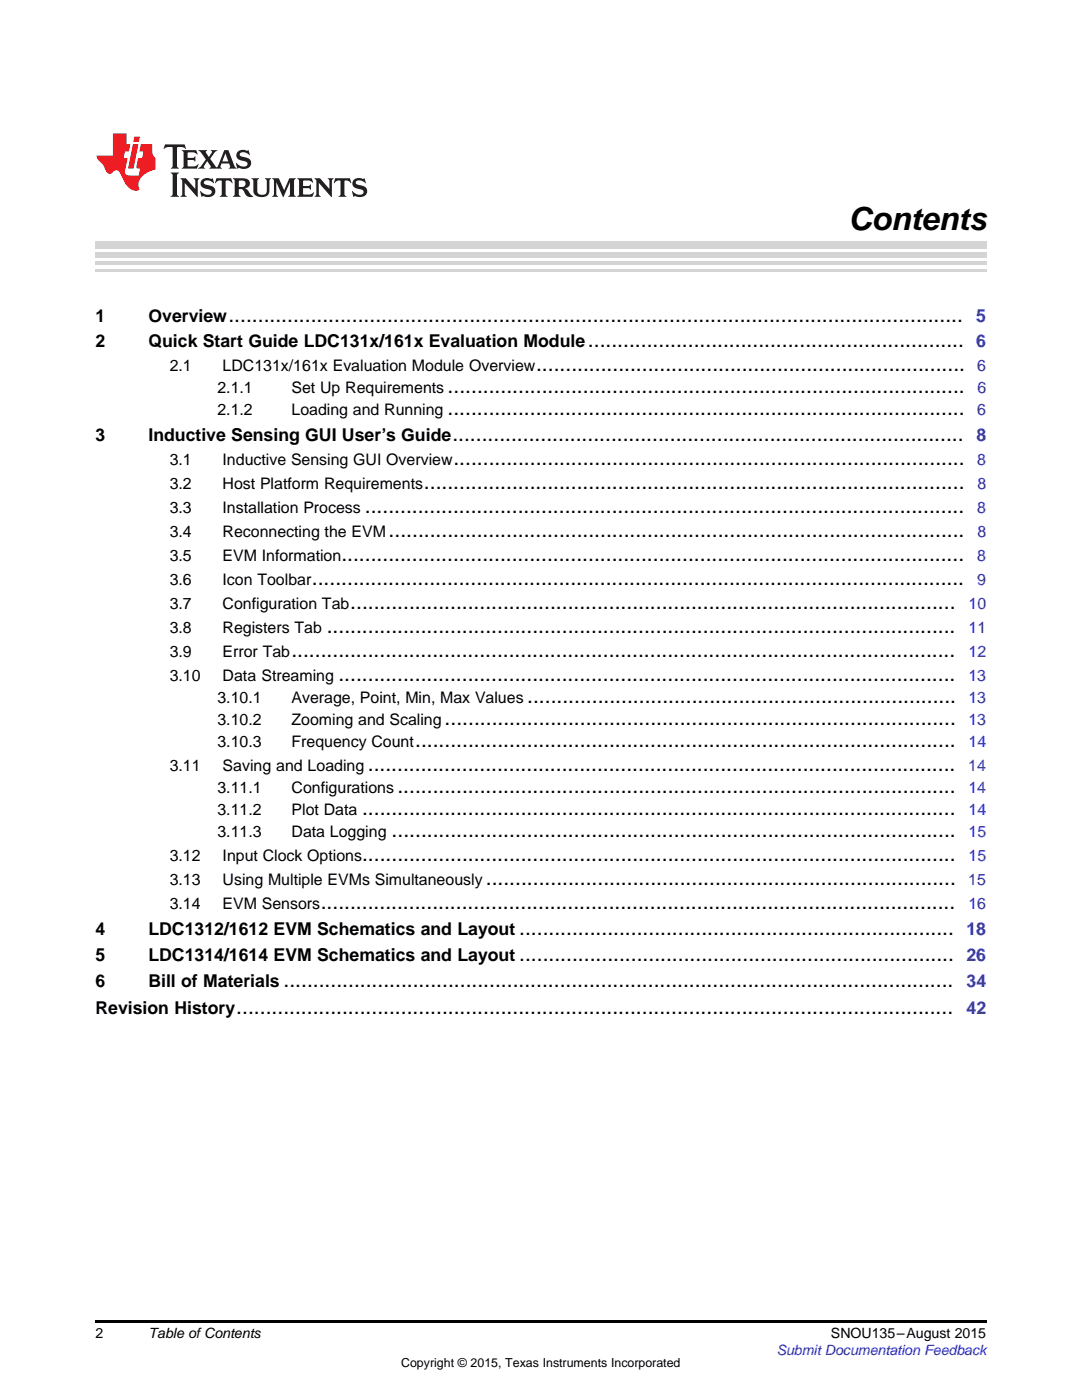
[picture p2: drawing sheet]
<svg xmlns="http://www.w3.org/2000/svg" width="216mm" height="279mm" viewBox="0 0 216 279" stroke-linecap="round" stroke-linejoin="round" font-family="sans-serif">
<defs><g id="words">
<text font-size="6.3" x="169.3" y="46">Contents</text>
<g font-size="4.2">
<text x="45.6" y="64.2">.............................................................................................................................</text>
<text x="117.3" y="69.3">................................................................</text>
<text x="107" y="74.1">.........................................................................</text>
<text x="89.3" y="82.9">........................................................................................</text>
<text x="89.3" y="78.5">........................................................................................</text>
<text x="90.3" y="88">.......................................................................................</text>
<text x="90.5" y="92.8">.......................................................................................</text>
<text x="84.6" y="97.6">............................................................................................</text>
<text x="72.8" y="102.4">......................................................................................................</text>
<text x="77.5" y="107.2">..................................................................................................</text>
<text x="68.1" y="112">..........................................................................................................</text>
<text x="62.2" y="116.8">...............................................................................................................</text>
<text x="69.9" y="121.6">.......................................................................................................</text>
<text x="58.1" y="131.2">.................................................................................................................</text>
<text x="65.2" y="126.4">...........................................................................................................</text>
<text x="67.5" y="136">.........................................................................................................</text>
<text x="105.2" y="140.4">.........................................................................</text>
<text x="82.8" y="149.1">............................................................................................</text>
<text x="88.7" y="144.7">.......................................................................................</text>
<text x="73.4" y="153.9">....................................................................................................</text>
<text x="79.3" y="158.3">...............................................................................................</text>
<text x="72.2" y="162.7">.....................................................................................................</text>
<text x="78.1" y="167">................................................................................................</text>
<text x="72.3" y="171.8">.....................................................................................................</text>
<text x="96.9" y="176.6">................................................................................</text>
<text x="64" y="181.4">............................................................................................................</text>
<text x="103.6" y="186.6">..........................................................................</text>
<text x="103.6" y="191.7">..........................................................................</text>
<text x="56.6" y="196.9">..................................................................................................................</text>
<text x="47.2" y="202.5">..........................................................................................................................</text>
</g>
<g font-size="3.5">
<text x="19" y="64.2">1</text>
<text x="29.6" y="64.2">Overview</text>
<text x="19" y="69.3">2</text>
<text x="29.6" y="69.3">Quick Start Guide LDC131x/161x Evaluation Module</text>
<text x="19" y="88">3</text>
<text x="29.6" y="88">Inductive Sensing GUI User’s Guide</text>
<text x="19" y="186.6">4</text>
<text x="19" y="191.7">5</text>
<text x="29.6" y="186.6">LDC1312/1612 EVM Schematics and Layout</text>
<text x="29.6" y="191.7">LDC1314/1614 EVM Schematics and Layout</text>
<text x="19" y="196.9">6</text>
<text x="29.6" y="196.9">Bill of Materials</text>
<text x="19" y="202.5">Revision History</text>
</g>
<g font-size="3.5" fill="#00f">
<text x="194.8" y="64.2">5</text>
<text x="194.8" y="69.3">6</text>
<text x="194.8" y="88">8</text>
<text x="192.8" y="186.6">18</text>
<text x="192.8" y="191.7">26</text>
<text x="192.9" y="196.9">34</text>
<text x="192.9" y="202.5">42</text>
</g>
<g font-size="3.2">
<text x="33.9" y="74.1">2.1</text>
<text x="44.4" y="74.1">LDC131x/161x Evaluation Module Overview</text>
<text x="43.4" y="78.5">2.1.1</text>
<text x="43.4" y="82.9">2.1.2</text>
<text x="58.2" y="78.5">Set Up Requirements</text>
<text x="58.2" y="82.9">Loading and Running</text>
<text x="33.9" y="92.8">3.1</text>
<text x="44.4" y="92.8">Inductive Sensing GUI Overview</text>
<text x="33.9" y="97.6">3.2</text>
<text x="44.4" y="97.6">Host Platform Requirements</text>
<text x="33.9" y="102.4">3.3</text>
<text x="33.9" y="107.2">3.4</text>
<text x="44.4" y="102.4">Installation Process</text>
<text x="44.4" y="107.2">Reconnecting the EVM</text>
<text x="33.9" y="112">3.5</text>
<text x="44.4" y="112">EVM Information</text>
<text x="33.9" y="116.8">3.6</text>
<text x="44.4" y="116.8">Icon Toolbar</text>
<text x="33.9" y="121.6">3.7</text>
<text x="44.4" y="121.6">Configuration Tab</text>
<text x="33.9" y="126.4">3.8</text>
<text x="33.9" y="131.2">3.9</text>
<text x="44.4" y="126.4">Registers Tab</text>
<text x="44.4" y="131.2">Error Tab</text>
<text x="33.9" y="136">3.10</text>
<text x="44.4" y="136">Data Streaming</text>
<text x="43.4" y="140.4">3.10.1</text>
<text x="58.2" y="140.4">Average, Point, Min, Max Values</text>
<text x="43.4" y="144.7">3.10.2</text>
<text x="43.4" y="149.1">3.10.3</text>
<text x="58.2" y="144.7">Zooming and Scaling</text>
<text x="58.2" y="149.1">Frequency Count</text>
<text x="33.9" y="153.9">3.11</text>
<text x="44.4" y="153.9">Saving and Loading</text>
<text x="43.4" y="158.3">3.11.1</text>
<text x="58.2" y="158.3">Configurations</text>
<text x="43.4" y="162.7">3.11.2</text>
<text x="43.4" y="167">3.11.3</text>
<text x="58.2" y="162.7">Plot Data</text>
<text x="58.2" y="167">Data Logging</text>
<text x="33.9" y="171.8">3.12</text>
<text x="44.4" y="171.8">Input Clock Options</text>
<text x="33.9" y="176.6">3.13</text>
<text x="44.4" y="176.6">Using Multiple EVMs Simultaneously</text>
<text x="33.9" y="181.4">3.14</text>
<text x="44.4" y="181.4">EVM Sensors</text>
</g>
<g font-size="3.2" fill="#00f">
<text x="195" y="74.1">6</text>
<text x="195" y="82.9">6</text>
<text x="195" y="78.5">6</text>
<text x="195" y="92.8">8</text>
<text x="195" y="97.6">8</text>
<text x="195" y="102.4">8</text>
<text x="195" y="107.2">8</text>
<text x="195" y="112">8</text>
<text x="195" y="116.8">9</text>
<text x="193.3" y="121.6">10</text>
<text x="193.3" y="126.4">11</text>
<text x="193.3" y="131.2">12</text>
<text x="193.2" y="136">13</text>
<text x="193.2" y="140.4">13</text>
<text x="193.2" y="144.7">13</text>
<text x="193.3" y="149.1">14</text>
<text x="193.2" y="153.9">14</text>
<text x="193.2" y="158.3">14</text>
<text x="193.3" y="162.7">14</text>
<text x="193.3" y="167">15</text>
<text x="193.3" y="171.8">15</text>
<text x="193.2" y="176.6">15</text>
<text x="193.2" y="181.4">16</text>
</g>
<g font-size="2.8">
<text x="19" y="267">2</text>
<text x="29.6" y="267.1">Table ofContents</text>
<text x="165.8" y="267.1">SNOU135–August 2015</text>
</g>
<text font-size="2.8" fill="#00f" x="155" y="270.4">Submit Documentation Feedback</text>
<text font-size="2.5" x="80" y="272.7">Copyright © 2015, Texas Instruments Incorporated</text>
</g></defs>
<path d="M19 263.5h177.8v.6h-177.8z" fill="#000"/>
<path d="M19 54h177.8" fill="none" stroke="#d4d4d4" stroke-width=".42"/>
<g fill="#d4d4d4">
<path d="M19 52.1h177.8v.7h-177.8z"/>
<path d="M19 50.3h177.8v1.1h-177.8z"/>
<path d="M19 48.2h177.8v1.4h-177.8z"/>
</g>
<path d="M32.9 28.8l-.3 .9 .1 .1a1.64 1.64 0 0 1 1.7-.4l.1 3.7-.4 .6h1.6l-.4-.6v-3.5v-.2l.4-.1a1.36 1.36 0 0 1 1.3 .5l.1-.1-.3-.9zM36.3 30l.3 .3v.3v2.5v.2l-.3 .4h3l.3-.9-.1-.1a1.87 1.87 0 0 1-2 .4l-.1-1.2 1.2 .1 .4 .2v-1l-.4 .3h-1.2l.1-1 .2-.1a1.66 1.66 0 0 1 1.7 .5l.1-.1-.3-.8zM39.6 30l1.5 1.8-.9 1.3-.7 .6h1.4l-.3-.4 .7-1.2 .8 1.2-.3 .4h2.5l-.3-.4 .2-.7h1.5l.2 .7-.3 .4h1.6l-.4-.6-1.2-3.1h-.8l-1.2 2.9-.4 .5-1.3-1.7 .9-1.2 .6-.5h-1.4l.3 .3-.6 1-.6-1 .2-.3zM45 30.6l.6 1.6h-1.2zM47.4 30.3a1.04 1.04 0 0 0-.2 1.1 1.04 1.04 0 0 0 1 .6l1 .3a.5 .5 0 0 1 .2 .5 .5 .5 0 0 1-.5 .4 1.76 1.76 0 0 1-1.7-.7l-.1 .1 .3 1.1 .2-.2a2.54 2.54 0 0 0 2.2-.2 1.12 1.12 0 0 0 .2-1.2 1.12 1.12 0 0 0-1-.7l-1-.2a.4 .4 0 0 1-.2-.5 .4 .4 0 0 1 .4-.3 1.6 1.6 0 0 1 1.6 .6l.1-.1-.3-.9-.3 .1-.2-.1a1.62 1.62 0 0 0-1.7 .3zM34.1 34.4l.3 .4 .1 .2v3.7l-.1 .2-.3 .4h1.6l-.3-.4-.1-.2v-3.7l.1-.2 .3-.4zM36 35.6l.4 .6v2.5l-.1 .2-.3 .4h1.2l-.3-.6v-2.2l2.6 2.8v-3.1l.3-.6h-1.2l.3 .3 .1 1.8-1.9-2.1zM40.3 35.9a1.04 1.04 0 0 0-.2 1.1 1.04 1.04 0 0 0 .9 .7l1 .2a.5 .5 0 0 1 .2 .5 .5 .5 0 0 1-.4 .4 1.76 1.76 0 0 1-1.8-.7l-.1 .1 .3 1.1 .2-.1a2.55 2.55 0 0 0 2.3-.3 1.12 1.12 0 0 0 .2-1.2 1.12 1.12 0 0 0-1-.7l-1-.2a.41 .41 0 0 1-.2-.5 .41 .41 0 0 1 .4-.3 1.6 1.6 0 0 1 1.5 .6l.1-.1-.3-.9-.2 .1-.2-.1a1.64 1.64 0 0 0-1.7 .3zM43.2 35.6l-.3 .9 .1 .1a.95 .95 0 0 1 1.2-.5v2.6v.2l-.4 .4h1.6l-.3-.4-.1-.2v-2.4l.3-.3a1.02 1.02 0 0 1 1 .6l.1-.1-.3-.9zM46.5 35.6l.3 .3v.3v2.5v.2l-.3 .4h1.5l-.3-.4-.1-1.2a.9 .9 0 0 1 1.2 .8 1.07 1.07 0 0 0 1.7 .6 1.97 1.97 0 0 1-1.1-1.2l-.5-.3a.98 .98 0 0 0 1-1 .98 .98 0 0 0-1-1zM47.7 36.1l.2-.1a.81 .81 0 0 1 1.1 .6 .64 .64 0 0 1-.7 .7h-.7zM50.2 35.6l.3 .3 .1 .3v1.9a1.59 1.59 0 0 0 2.1 1.2 1.15 1.15 0 0 0 1.1-1.3v-2.1l.3-.3h-1.2l.3 .6v1.8a.97 .97 0 0 1-.7 .9 .97 .97 0 0 1-1.1-.5l-.1-2.2 .1-.3 .3-.3zM54.3 35.6l.3 .3 .1 .3v2.5l-.4 .6h1.2l-.4-.6v-2.4l1.4 3 1.4-3v2.4l-.4 .6h1.5l-.3-.4v-.2v-2.5v-.3l.3-.3h-1.3l-1 2.4-1.1-2.4zM59.3 35.6l.3 .3 .1 .3v2.5l-.1 .2-.3 .4h3l.4-.9-.1-.1a1.88 1.88 0 0 1-2.1 .5v-1.2h1.2l.3 .3v-1.1l-.3 .3h-1.2v-1l.3-.1a1.66 1.66 0 0 1 1.6 .5l.1-.1-.3-.8zM62.8 35.6l.3 .6v2.5v.2l-.3 .4h1.2l-.4-.6v-2.2l2.6 2.8v-3.1l.3-.6h-1.1l.3 .3v1.8l-1.8-2.1zM66.9 35.6l-.3 .9 .1 .1a.95 .95 0 0 1 1.2-.5v2.6v.2l-.4 .4h1.6l-.3-.4-.1-.2v-2.4l.3-.3a1.02 1.02 0 0 1 1 .6l.1-.1-.3-.9zM70.6 35.9a1.04 1.04 0 0 0-.2 1.1 1.04 1.04 0 0 0 .9 .7l1 .2a.5 .5 0 0 1 .2 .5 .5 .5 0 0 1-.4 .4 1.75 1.75 0 0 1-1.8-.7l-.1 .1 .3 1.1 .2-.1a2.56 2.56 0 0 0 2.3-.3 1.12 1.12 0 0 0 .2-1.2 1.12 1.12 0 0 0-1-.7l-1-.2a.4 .4 0 0 1-.2-.5 .4 .4 0 0 1 .4-.3 1.6 1.6 0 0 1 1.5 .6l.1-.1-.3-.9-.2 .1-.2-.1a1.64 1.64 0 0 0-1.7 .3z" fill="#231f20"/>
<path d="M22.5 26.6v4.4h-3.2a2.57 2.57 0 0 0 1.2 1.8l.4 .7a1.22 1.22 0 0 0 1.3 1.1l.2-.1a.9 .9 0 0 1 1-.5 .9 .9 0 0 1 .7 .8l.5 1.1a2.58 2.58 0 0 0 3.3 2 2.35 2.35 0 0 1 .9-3.1l1.1-.6 1.1-.4v-2.3a1.45 1.45 0 0 1-.6-1.3v-1.4h-2.3l-.3 1.4h.8l-.2 1.4h-.9l-.3 1.5 .1 .5h.7l-.3 1.4h-1.1a1.52 1.52 0 0 1-1.7-.6l.6-2.8h-.8l.2-1.4h.8l.3-1.4h-.7v-2.2zM26.5 28.8l-1 4.8h1.2l.9-4.8zM26.8 27.3l-.2 1h1.1l.2-1z" fill="#ee1d23"/>
<use href="#words"/>
</svg>
